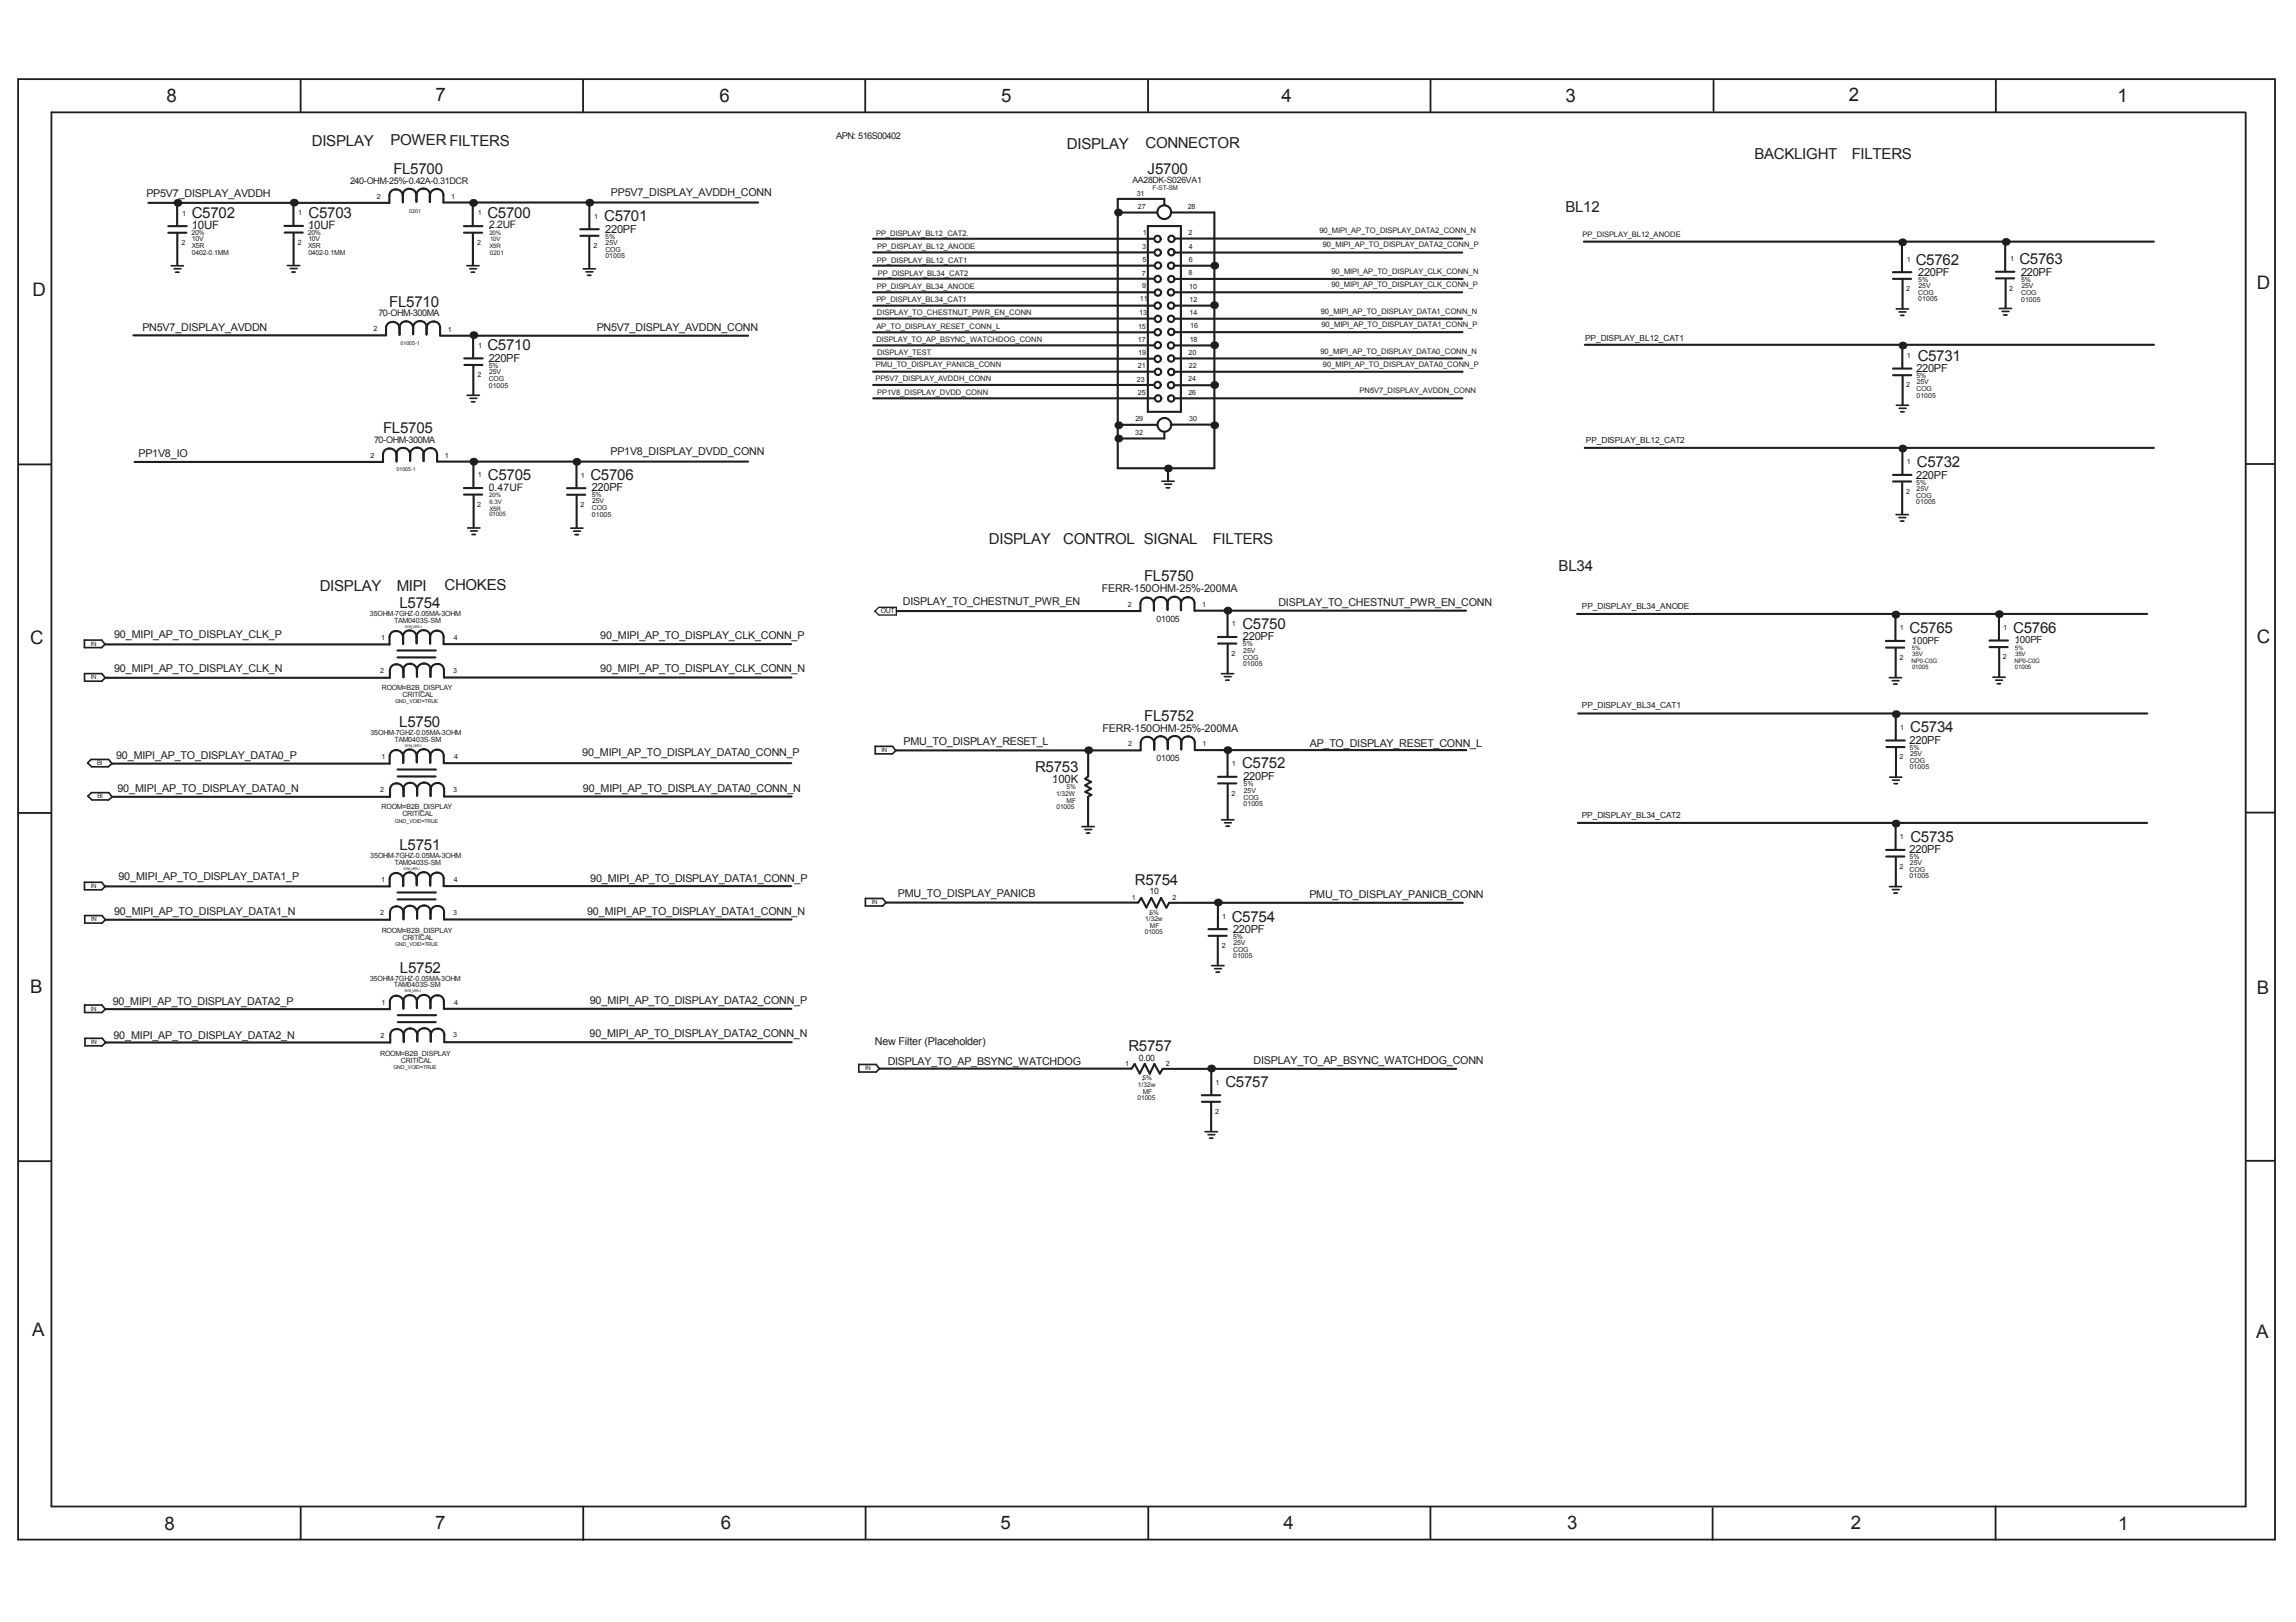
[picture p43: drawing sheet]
<svg xmlns="http://www.w3.org/2000/svg" width="297mm" height="210mm" viewBox="0 0 297 210" stroke-linecap="round" stroke-linejoin="round" font-family="sans-serif">
<defs><g id="words">
<g font-size="2.4" fill="#1e1e1e">
<text x="21.5" y="13.3">8</text>
<text x="56.3" y="13.1">7</text>
<text x="93.1" y="13.2">6</text>
<text x="129.5" y="13.2">5</text>
<text x="165.8" y="13.3">4</text>
<text x="202.5" y="13.2">3</text>
<text x="239.2" y="13.1">2</text>
<text x="273.9" y="13.2">1</text>
<text x="4.2" y="38.2">D</text>
<text x="292" y="37.4">D</text>
<text x="3.9" y="83.4">C</text>
<text x="292" y="83.3">C</text>
<text x="3.9" y="128.4">B</text>
<text x="292" y="128.6">B</text>
<text x="4.2" y="172.9">A</text>
<text x="291.9" y="173.1">A</text>
<text x="21.3" y="198">8</text>
<text x="56.3" y="197.9">7</text>
<text x="93.3" y="197.9">6</text>
<text x="129.4" y="197.9">5</text>
<text x="166.1" y="197.9">4</text>
<text x="202.7" y="197.9">3</text>
<text x="239.4" y="197.9">2</text>
<text x="274" y="198">1</text>
</g>
<g font-size="2" fill="#1e1e1e">
<text x="40.4" y="18.8">DISPLAY</text>
<text x="50.5" y="18.8">POWER FILTERS</text>
<text x="50.9" y="22.5">FL5700</text>
<text x="138" y="19.2">DISPLAY</text>
<text x="148.2" y="19.2">CONNECTOR</text>
<text x="148.5" y="22.5">J5700</text>
<text x="227" y="20.5">BACKLIGHT</text>
<text x="239.6" y="20.5">FILTERS</text>
<text x="24.8" y="28.2">C5702</text>
<text x="39.9" y="28.3">C5703</text>
<text x="63.1" y="28.2">C5700</text>
<text x="78.2" y="28.6">C5701</text>
<text x="202.5" y="27.4">BL12</text>
<text x="247.8" y="34.3">C5762</text>
<text x="261.3" y="34.2">C5763</text>
<text x="50.4" y="39.7">FL5710</text>
<text x="63.1" y="45.4">C5710</text>
<text x="248.1" y="46.7">C5731</text>
<text x="49.6" y="56.1">FL5705</text>
<text x="63.1" y="62.1">C5705</text>
<text x="76.4" y="62.1">C5706</text>
<text x="248" y="60.4">C5732</text>
<text x="127.9" y="70.4">DISPLAY</text>
<text x="137.5" y="70.3">CONTROL SIGNAL</text>
<text x="156.9" y="70.4">FILTERS</text>
<text x="41.4" y="76.4">DISPLAY</text>
<text x="51.3" y="76.4">MIPI</text>
<text x="57.5" y="76.4">CHOKES</text>
<text x="148" y="75.2">FL5750</text>
<text x="201.6" y="73.8">BL34</text>
<text x="51.7" y="78.7">L5754</text>
<text x="160.7" y="81.4">C5750</text>
<text x="247" y="81.9">C5765</text>
<text x="260.5" y="81.9">C5766</text>
<text x="51.7" y="94.1">L5750</text>
<text x="148" y="93.3">FL5752</text>
<text x="247.1" y="94.7">C5734</text>
<text x="133.9" y="99.9">R5753</text>
<text x="160.7" y="99.4">C5752</text>
<text x="51.7" y="110">L5751</text>
<text x="247.2" y="109">C5735</text>
<text x="146.8" y="114.5">R5754</text>
<text x="159.4" y="119.3">C5754</text>
<text x="51.7" y="125.9">L5752</text>
<text x="146" y="136">R5757</text>
<text x="158.5" y="140.7">C5757</text>
</g>
<g font-size="1.5" fill="#1e1e1e">
<text x="24.8" y="29.6">10UF</text>
<text x="39.9" y="29.6">10UF</text>
<text x="136.1" y="101.3">100K</text>
</g>
<g font-size="1.4" fill="#1e1e1e">
<text x="18.9" y="25.5">PP5V7_DISPLAY_AVDDH</text>
<text x="79" y="25.4">PP5V7_DISPLAY_AVDDH_CONN</text>
<text x="78.3" y="30.1">220PF</text>
<text x="248.2" y="35.7">220PF</text>
<text x="261.5" y="35.7">220PF</text>
<text x="18.4" y="42.8">PN5V7_DISPLAY_AVDDN</text>
<text x="63.2" y="46.8">220PF</text>
<text x="77.2" y="42.9">PN5V7_DISPLAY_AVDDN_CONN</text>
<text x="247.9" y="48.1">220PF</text>
<text x="17.9" y="59.1">PP1V8_IO</text>
<text x="79" y="58.9">PP1V8_DISPLAY_DVDD_CONN</text>
<text x="76.6" y="63.5">220PF</text>
<text x="247.9" y="61.9">220PF</text>
<text x="142.6" y="76.7">FERR-150OHM-25%-200MA</text>
<text x="14.8" y="82.6">90_MIPI_AP_TO_DISPLAY_CLK_P</text>
<text x="77.7" y="82.7">90_MIPI_AP_TO_DISPLAY_CLK_CONN_P</text>
<text x="116.8" y="78.3">DISPLAY_TO_CHESTNUT_PWR_EN</text>
<text x="160.8" y="82.9">220PF</text>
<text x="165.4" y="78.4">DISPLAY_TO_CHESTNUT_PWR_EN_CONN</text>
<text x="14.8" y="86.9">90_MIPI_AP_TO_DISPLAY_CLK_N</text>
<text x="77.7" y="87">90_MIPI_AP_TO_DISPLAY_CLK_CONN_N</text>
<text x="142.6" y="94.7">FERR-150OHM-25%-200MA</text>
<text x="15" y="98.2">90_MIPI_AP_TO_DISPLAY_DATA0_P</text>
<text x="75.3" y="97.9">90_MIPI_AP_TO_DISPLAY_DATA0_CONN_P</text>
<text x="116.9" y="96.5">PMU_TO_DISPLAY_RESET_L</text>
<text x="160.9" y="101">220PF</text>
<text x="169.5" y="96.6">AP_TO_DISPLAY_RESET_CONN_L</text>
<text x="247.1" y="96.2">220PF</text>
<text x="15.2" y="102.5">90_MIPI_AP_TO_DISPLAY_DATA0_N</text>
<text x="75.4" y="102.4">90_MIPI_AP_TO_DISPLAY_DATA0_CONN_N</text>
<text x="15.3" y="113.9">90_MIPI_AP_TO_DISPLAY_DATA1_P</text>
<text x="247" y="110.4">220PF</text>
<text x="14.8" y="118.4">90_MIPI_AP_TO_DISPLAY_DATA1_N</text>
<text x="76" y="118.4">90_MIPI_AP_TO_DISPLAY_DATA1_CONN_N</text>
<text x="76.4" y="114.1">90_MIPI_AP_TO_DISPLAY_DATA1_CONN_P</text>
<text x="116.2" y="116.1">PMU_TO_DISPLAY_PANICB</text>
<text x="169.4" y="116.3">PMU_TO_DISPLAY_PANICB_CONN</text>
<text x="159.5" y="120.7">220PF</text>
<text x="14.6" y="130">90_MIPI_AP_TO_DISPLAY_DATA2_P</text>
<text x="76.3" y="129.9">90_MIPI_AP_TO_DISPLAY_DATA2_CONN_P</text>
<text x="14.7" y="134.4">90_MIPI_AP_TO_DISPLAY_DATA2_N</text>
<text x="76.3" y="134.2">90_MIPI_AP_TO_DISPLAY_DATA2_CONN_N</text>
<text x="113.2" y="135.2">New Filter (Placeholder)</text>
<text x="114.8" y="137.8">DISPLAY_TO_AP_BSYNC_WATCHDOG</text>
<text x="162.2" y="137.7">DISPLAY_TO_AP_BSYNC_WATCHDOG_CONN</text>
</g>
<g font-size="1.3" fill="#1e1e1e">
<text x="63.3" y="29.6">2.2UF</text>
<text x="63.2" y="63.5">0.47UF</text>
<text x="247.3" y="83.3">100PF</text>
<text x="260.7" y="83.3">100PF</text>
</g>
<g font-size="1.2" fill="#1e1e1e">
<text x="45.3" y="23.8">240-OHM-25%-0.42A-0.31DCR</text>
<text x="108.2" y="18">APN: 516S00402</text>
<text x="49" y="40.9">70-OHM-300MA</text>
<text x="48.4" y="57.3">70-OHM-300MA</text>
</g>
<g font-size="1.1" fill="#1e1e1e">
<text x="146.5" y="23.6">AA28DK-S026VA1</text>
<text x="205.1" y="44.1">PP_DISPLAY_BL12_CAT1</text>
<text x="205.2" y="57.4">PP_DISPLAY_BL12_CAT2</text>
<text x="149.6" y="80.5">01005</text>
<text x="204.7" y="78.8">PP_DISPLAY_BL34_ANODE</text>
<text x="204.7" y="91.7">PP_DISPLAY_BL34_CAT1</text>
<text x="149.6" y="98.5">01005</text>
<text x="204.6" y="105.9">PP_DISPLAY_BL34_CAT2</text>
<text x="148.7" y="115.8">10</text>
<text x="147.3" y="137.3">0.00</text>
</g>
<g font-size="1" fill="#1e1e1e">
<text x="113.4" y="30.5">PP_DISPLAY_BL12_CAT2.</text>
<text x="113.5" y="34">PP_DISPLAY_BL12_CAT1</text>
<text x="113.5" y="32.3">PP_DISPLAY_BL12_ANODE</text>
<text x="113.6" y="35.7">PP_DISPLAY_BL34_CAT2</text>
<text x="170.7" y="30.2">90_MIPI_AP_TO_DISPLAY_DATA2_CONN_N</text>
<text x="171.1" y="32">90_MIPI_AP_TO_DISPLAY_DATA2_CONN_P</text>
<text x="172.2" y="35.4">90_MIPI_AP_TO_DISPLAY_CLK_CONN_N</text>
<text x="204.7" y="30.6">PP_DISPLAY_BL12_ANODE</text>
<text x="113.4" y="39.1">PP_DISPLAY_BL34_CAT1</text>
<text x="113.4" y="37.4">PP_DISPLAY_BL34_ANODE</text>
<text x="113.5" y="40.7">DISPLAY_TO_CHESTNUT_PWR_EN_CONN</text>
<text x="170.9" y="40.7">90_MIPI_AP_TO_DISPLAY_DATA1_CONN_N</text>
<text x="172.2" y="37.2">90_MIPI_AP_TO_DISPLAY_CLK_CONN_P</text>
<text x="113.3" y="47.5">PMU_TO_DISPLAY_PANICB_CONN</text>
<text x="113.4" y="42.5">AP_TO_DISPLAY_RESET_CONN_L</text>
<text x="113.4" y="44.2">DISPLAY_TO_AP_BSYNC_WATCHDOG_CONN</text>
<text x="113.5" y="45.9">DISPLAY_TEST</text>
<text x="170.8" y="45.8">90_MIPI_AP_TO_DISPLAY_DATA0_CONN_N</text>
<text x="171" y="42.4">90_MIPI_AP_TO_DISPLAY_DATA1_CONN_P</text>
<text x="171.1" y="47.5">90_MIPI_AP_TO_DISPLAY_DATA0_CONN_P</text>
<text x="113.3" y="49.4">PP5V7_DISPLAY_AVDDH_CONN</text>
<text x="113.5" y="51.1">PP1V8_DISPLAY_DVDD_CONN</text>
<text x="175.9" y="50.9">PN5V7_DISPLAY_AVDDN_CONN</text>
</g>
<g font-size=".9" fill="#1e1e1e">
<text x="23.5" y="27.9">1</text>
<text x="38.6" y="27.9">1</text>
<text x="48.7" y="25.7">2</text>
<text x="58.4" y="25.8">1</text>
<text x="61.8" y="27.9">1</text>
<text x="76.9" y="28.3">1</text>
<text x="147.1" y="25.3">31</text>
<text x="147.2" y="27">27</text>
<text x="153.7" y="27">28</text>
<text x="23.5" y="31.7">2</text>
<text x="24.8" y="30.4">20%</text>
<text x="24.8" y="32.1">X5R</text>
<text x="24.8" y="31.2">10V</text>
<text x="24.8" y="33">0402-0.1MM</text>
<text x="38.5" y="31.7">2</text>
<text x="39.8" y="30.4">20%</text>
<text x="39.9" y="32.1">X5R</text>
<text x="39.9" y="31.2">10V</text>
<text x="39.9" y="32.9">0402-0.1MM</text>
<text x="61.7" y="31.7">2</text>
<text x="76.8" y="32.1">2</text>
<text x="78.3" y="30.9">5%</text>
<text x="78.3" y="32.6">COG</text>
<text x="78.3" y="33.4">01005</text>
<text x="78.4" y="31.7">25V</text>
<text x="147.7" y="35.7">7</text>
<text x="147.8" y="32.2">3</text>
<text x="147.8" y="33.9">5</text>
<text x="147.8" y="30.4">1</text>
<text x="153.7" y="30.4">2</text>
<text x="153.8" y="35.6">8</text>
<text x="153.8" y="34">6</text>
<text x="153.8" y="32.2">4</text>
<text x="246.7" y="33.9">1</text>
<text x="260.1" y="33.8">1</text>
<text x="147.4" y="40.8">13</text>
<text x="147.5" y="39">11</text>
<text x="147.8" y="37.3">9</text>
<text x="153.9" y="37.3">10</text>
<text x="153.9" y="40.8">14</text>
<text x="153.9" y="39.1">12</text>
<text x="246.6" y="37.7">2</text>
<text x="248.2" y="36.4">5%</text>
<text x="248.2" y="38.1">COG</text>
<text x="248.2" y="39">01005</text>
<text x="248.2" y="37.2">25V</text>
<text x="260" y="37.6">2</text>
<text x="261.5" y="36.5">5%</text>
<text x="261.5" y="38.2">COG</text>
<text x="261.5" y="39">01005</text>
<text x="261.5" y="37.3">25V</text>
<text x="48.3" y="42.8">2</text>
<text x="58" y="42.9">1</text>
<text x="61.8" y="45">1</text>
<text x="63.2" y="47.6">5%</text>
<text x="147.2" y="47.6">21</text>
<text x="147.2" y="44.2">17</text>
<text x="147.2" y="42.5">15</text>
<text x="147.2" y="46">19</text>
<text x="153.8" y="45.9">20</text>
<text x="153.8" y="47.7">22</text>
<text x="153.9" y="44.2">18</text>
<text x="154" y="42.5">16</text>
<text x="246.7" y="46.3">1</text>
<text x="61.8" y="48.8">2</text>
<text x="63.2" y="49.3">COG</text>
<text x="63.2" y="50.2">01005</text>
<text x="63.3" y="48.4">25V</text>
<text x="147.1" y="49.4">23</text>
<text x="147.2" y="51.1">25</text>
<text x="153.7" y="49.3">24</text>
<text x="153.7" y="51.1">26</text>
<text x="246.6" y="50.1">2</text>
<text x="247.9" y="48.9">5%</text>
<text x="247.9" y="51.5">01005</text>
<text x="247.9" y="50.6">COG</text>
<text x="248" y="49.7">25V</text>
<text x="47.9" y="59.2">2</text>
<text x="57.6" y="59.3">1</text>
<text x="146.9" y="56.2">32</text>
<text x="146.9" y="54.4">29</text>
<text x="153.8" y="54.4">30</text>
<text x="61.8" y="65.6">2</text>
<text x="61.8" y="61.8">1</text>
<text x="75.1" y="65.6">2</text>
<text x="75.1" y="61.8">1</text>
<text x="76.6" y="64.3">5%</text>
<text x="76.6" y="65.1">25V</text>
<text x="246.6" y="63.9">2</text>
<text x="246.7" y="60.1">1</text>
<text x="247.9" y="62.7">5%</text>
<text x="247.9" y="64.4">COG</text>
<text x="247.9" y="65.2">01005</text>
<text x="248" y="63.5">25V</text>
<text x="76.6" y="66">COG</text>
<text x="76.6" y="66.8">01005</text>
<text x="47.8" y="79.7">35OHM-7GHZ-0.05MA-3OHM</text>
<text x="49.3" y="82.8">1</text>
<text x="51" y="80.6">TAM0403S-SM</text>
<text x="58.7" y="82.8">4</text>
<text x="113.9" y="79.4">OUT</text>
<text x="145.9" y="78.5">2</text>
<text x="155.5" y="78.6">1</text>
<text x="159.4" y="81">1</text>
<text x="160.8" y="83.6">5%</text>
<text x="245.8" y="81.6">1</text>
<text x="259.2" y="81.5">1</text>
<text x="49.2" y="87.1">2</text>
<text x="49.4" y="89.3">ROOM=B2B_DISPLAY</text>
<text x="58.6" y="87">3</text>
<text x="159.3" y="84.9">2</text>
<text x="160.8" y="85.3">COG</text>
<text x="160.8" y="86.2">01005</text>
<text x="160.9" y="84.4">25V</text>
<text x="245.7" y="85.4">2</text>
<text x="259.1" y="85.3">2</text>
<text x="47.9" y="95.2">35OHM-7GHZ-0.05MA-3OHM</text>
<text x="52.1" y="90.2">CRITICAL</text>
<text x="245.8" y="94.4">1</text>
<text x="49.3" y="98.2">1</text>
<text x="51" y="96">TAM0403S-SM</text>
<text x="58.7" y="98.2">4</text>
<text x="145.9" y="96.5">2</text>
<text x="155.6" y="96.6">1</text>
<text x="159.4" y="99.1">1</text>
<text x="160.9" y="101.8">5%</text>
<text x="245.8" y="98.3">2</text>
<text x="247.1" y="97">5%</text>
<text x="247.1" y="98.7">COG</text>
<text x="247.1" y="99.6">01005</text>
<text x="247.1" y="97.8">25V</text>
<text x="49.2" y="102.5">2</text>
<text x="49.4" y="104.8">ROOM=B2B_DISPLAY</text>
<text x="52.1" y="105.7">CRITICAL</text>
<text x="58.6" y="102.4">3</text>
<text x="136.6" y="103">1/32W</text>
<text x="136.7" y="104.7">01005</text>
<text x="138" y="102.1">5%</text>
<text x="138" y="103.9">MF</text>
<text x="159.3" y="103">2</text>
<text x="160.9" y="103.5">COG</text>
<text x="160.9" y="104.3">01005</text>
<text x="160.9" y="102.6">25V</text>
<text x="47.9" y="111.1">35OHM-7GHZ-0.05MA-3OHM</text>
<text x="51" y="112">TAM0403S-SM</text>
<text x="245.7" y="112.4">2</text>
<text x="245.8" y="108.6">1</text>
<text x="247" y="111.1">5%</text>
<text x="247.1" y="112.8">COG</text>
<text x="247.1" y="113.7">01005</text>
<text x="247.1" y="111.9">25V</text>
<text x="49.2" y="118.4">2</text>
<text x="49.3" y="114.1">1</text>
<text x="58.6" y="118.4">3</text>
<text x="58.7" y="114.1">4</text>
<text x="146.4" y="116.5">1</text>
<text x="148.2" y="119.2">1/32w</text>
<text x="148.7" y="118.4">5%</text>
<text x="151.7" y="116.5">2</text>
<text x="158.1" y="118.9">1</text>
<text x="49.4" y="120.7">ROOM=B2B_DISPLAY</text>
<text x="52.1" y="121.6">CRITICAL</text>
<text x="148.1" y="120.9">01005</text>
<text x="148.8" y="120.1">MF</text>
<text x="158.1" y="122.7">2</text>
<text x="159.5" y="121.5">5%</text>
<text x="159.5" y="124">01005</text>
<text x="159.5" y="123.2">COG</text>
<text x="159.6" y="122.3">25V</text>
<text x="47.8" y="126.9">35OHM-7GHZ-0.05MA-3OHM</text>
<text x="49.4" y="130">1</text>
<text x="51" y="127.8">TAM0403S-SM</text>
<text x="58.8" y="130">4</text>
<text x="49.2" y="136.6">ROOM=B2B_DISPLAY</text>
<text x="49.2" y="134.3">2</text>
<text x="51.9" y="137.5">CRITICAL</text>
<text x="58.6" y="134.2">3</text>
<text x="150.8" y="138">2</text>
<text x="145.6" y="138">1</text>
<text x="147.2" y="142.4">01005</text>
<text x="147.2" y="140.6">1/32w</text>
<text x="147.8" y="139.8">5%</text>
<text x="147.8" y="141.5">MF</text>
<text x="157.3" y="140.4">1</text>
<text x="157.2" y="144.2">2</text>
</g>
<g font-size=".8" fill="#1e1e1e">
<text x="149.1" y="24.5">F-ST-SM</text>
<text x="63.3" y="30.4">20%</text>
<text x="63.3" y="32.1">X5R</text>
<text x="63.4" y="32.9">0201</text>
<text x="63.4" y="31.2">10V</text>
<text x="63.3" y="64.4">20%</text>
<text x="63.3" y="65.2">6.3V</text>
<text x="63.3" y="66.8">01005</text>
<text x="63.3" y="66.1">X5R</text>
<text x="11.7" y="83.6">IN</text>
<text x="11.8" y="87.9">IN</text>
<text x="247.3" y="85.8">NP0-C0G</text>
<text x="247.4" y="84.1">5%</text>
<text x="247.4" y="86.6">01005</text>
<text x="247.4" y="84.9">35V</text>
<text x="260.6" y="85.8">NP0-C0G</text>
<text x="260.7" y="84.1">5%</text>
<text x="260.7" y="86.6">01005</text>
<text x="260.7" y="84.9">35V</text>
<text x="12.6" y="99">BI</text>
<text x="114" y="97.3">IN</text>
<text x="12.6" y="103.3">BI</text>
<text x="11.7" y="114.9">IN</text>
<text x="11.8" y="119.2">IN</text>
<text x="112.8" y="117">IN</text>
<text x="11.8" y="130.8">IN</text>
<text x="11.8" y="135.1">IN</text>
<text x="111.9" y="138.5">IN</text>
</g>
<g font-size=".7" fill="#1e1e1e">
<text x="53" y="27.5">0201</text>
<text x="51.8" y="44.7">01005-1</text>
<text x="51.3" y="61">01005-1</text>
<text x="51.1" y="91">GND_VOID=TRUE</text>
<text x="51.1" y="106.5">GND_VOID=TRUE</text>
<text x="51.1" y="122.4">GND_VOID=TRUE</text>
<text x="50.9" y="138.3">GND_VOID=TRUE</text>
</g>
<g font-size=".5" fill="#1e1e1e">
<text x="52.4" y="81.2">SYM_VER-1</text>
<text x="52.4" y="96.7">SYM_VER-1</text>
<text x="52.2" y="112.6">SYM_VER-1</text>
<text x="52.3" y="128.4">SYM_VER-1</text>
</g>
</g></defs>
<g fill="none" stroke="#1e1e1e" stroke-width=".22">
<path d="M22.1 34.4h1.6M22.5 34.8h.9M22.7 35.2h.5M37.2 34.4h1.6M37.6 34.8h.8M37.7 35.2h.5M60.4 34.4h1.6M60.8 34.8h.8M61 35.2h.4M75.5 34.8h1.5M75.8 35.2h.9M76 35.6h.5"/>
<path d="M245.3 40h1.6M258.6 39.9h1.6M60.4 51.2h1.6M60.8 51.5h.9M61 52h.4M245.3 52.4h1.6M245.7 40.4h.9M245.7 52.8h.9M245.9 40.8h.4M245.9 53.3h.4M259 40.3h.9M259.2 40.8h.4"/>
<path d="M60.5 68.3h1.6M60.9 68.7h.9M61.1 69.2h.4M73.8 68.3h1.6M74.2 68.7h.9M74.4 69.2h.4M150.3 62.3h1.6M150.7 62.7h.9M150.9 63.1h.4M245.3 66.6h1.6M245.7 67h.9M245.9 67.4h.4"/>
<path d="M10.9 82.8h2.3l.4 .6-.4 .4h-2.3zM10.9 87.2h2.3l.4 .5-.4 .5h-2.3zM14 98.3h-2.2l-.4 .4M14.1 98.3l.4 .5-.5 .4h-2.1l-.6-.5M113.2 96.6h2.3l.4 .5-.4 .5h-2.3zM158 87.2h1.6M158.4 87.6h.9M158.6 88h.4M244.4 87.7h1.6M244.8 88.1h.9M245 88.5h.4M257.8 87.6h1.6"/>
<path d="M258.2 88h.9M258.4 88.5h.4M10.9 114.2h2.3l.4 .5-.4 .4h-2.3zM11.4 103l.4-.4h2.3l.4 .5-.5 .4h-2.1l-.5-.5M13.2 118.5l.4 .5-.4 .5h-2.2v-1h2.2M114.6 116.8l-.4-.5h-2.2v.9h2.2l.4-.4M140 107h1.6M140.4 107.4h.8M140.5 107.8h.5M158.1 106.1h1.5M158.4 106.5h.9M158.6 106.9h.4"/>
<path d="M244.5 114.7h1.5M244.5 100.6h1.6M244.8 115.1h.9M244.8 101h.9M245 115.6h.5M245 101.4h.5M10.9 130l2.3 .1 .4 .5-.4 .4h-2.3zM11 134.3l2.2 .1 .5 .5-.5 .4h-2.2zM111.1 137.7l2.2 .1 .5 .5-.5 .4h-2.2zM156.8 125h1.6M157.1 125.4h.9M157.3 125.8h.5"/>
<path d="M155.9 146.5h1.6M156.3 146.8h.9M156.5 147.3h.4"/>
</g>
<g fill="none" stroke="#1e1e1e" stroke-width=".27">
<path d="M21.8 29.3h2.4M21.8 30.1h2.3M22.9 26.5v2.6M22.9 30.2v4.1M36.8 29.2h2.4M36.8 30.1h2.4M38 26.5v2.6M38 30.2v4M52.1 25.2v1M52.1 25.2a.88 .88 0 0 1 .9-.8 .88 .88 0 0 1 .9 .9M52.1 26.2v-.8a.88 .88 0 0 0-.8-.9 .88 .88 0 0 0-.9 .8v1h-31.2M53.9 26.1v-.8a.88 .88 0 0 1 .8-.9 .88 .88 0 0 1 .9 .8v1"/>
<path d="M55.6 26.1v-.8a.88 .88 0 0 1 .8-.8 .88 .88 0 0 1 1 .7v1h40.7M60 29.3h2.4M60 30.1h2.4M61.2 26.5v2.6M61.2 30.2v4.1M75.1 29.7h2.4M75.1 30.5h2.3M76.2 30.6v4.1M76.2 26.4v3.2M112.9 37.8h36.3M112.9 30.9h36.4M113 34.4h36.3"/>
<path d="M113 32.7h36.3M113 36.1h36.3M113 39.6h36.3M144.8 27.5h4.9M150.6 26.5v-.8h-6v34.9h12.5v-33.1h-5.5M152 39.6h4.9M152 34.4h4.9M152 37.8h37.2M152.1 32.7h37.1M152.1 30.9h37.1M152.1 36.1h37.1M204.9 31.3h73.8"/>
<path d="M244.9 35.2h2.4M244.9 36.1h2.3M246.1 31.8v3.4M246.1 36.2v3.7M258.2 35.2h2.4M258.2 36h2.4M259.4 31.8v3.3M259.5 36.1v3.8M51.3 58.9a.88 .88 0 0 0-.8-.9 .88 .88 0 0 0-.9 .8l-.1 1h-32.1M51.7 43.3v-.8a.88 .88 0 0 0-.8-.8 .88 .88 0 0 0-1 .7v1h-32.7M53.1 58.8a.88 .88 0 0 0-.9-.8 .88 .88 0 0 0-.9 .7v1M53.1 59.6v-.8a.88 .88 0 0 1 .8-.9 .88 .88 0 0 1 .9 .8v1"/>
<path d="M53.4 42.4a.88 .88 0 0 0-.8-.8 .88 .88 0 0 0-.9 .8v.9M54.8 59.7v-.9a.88 .88 0 0 1 .8-.8 .88 .88 0 0 1 .9 .8v.9h40.3M55.2 43.3v-.8a.88 .88 0 0 1 .8-.9 .88 .88 0 0 1 .9 .8v.9M55.2 42.3a.88 .88 0 0 0-.9-.8 .88 .88 0 0 0-.9 .9v.9M55.2 42.3v1M56.9 43.4h39.9M60.1 46.4h2.4M60.1 47.2h2.3M61.2 43.6v2.6M61.2 47.3v3.8M61.2 59.9v3.2M74.6 60v3.1"/>
<path d="M112.9 43h36.3M112.9 46.4h36.4M113 48.1h36.3M113 49.8h36.3M113 44.7h36.3M113 51.5h36.3M113 41.2h36.3M145 55h4.7M148.5 53.3h4.3v-24h-4.3v24M150.6 56v.7h-5.7M151.6 55h5.3M152 44.7h4.8"/>
<path d="M152 41.2h37.2M152 49.9h4.8M152.1 46.4h37.1M152.1 51.5h37.1M152.1 43h37.1M152.1 48.1h37.1M205 58h73.6M205 44.6h73.7M244.9 47.7h2.4M244.9 48.6h2.4M246.1 44.7v2.9M246.1 58.2v3.2"/>
<path d="M246.1 48.7v3.7M60 63.2h2.4M60 64h2.4M61.3 64.1v4.1M73.3 63.2h2.4M73.4 64h2.3M74.6 64.2v4.1M149.3 78.2a.88 .88 0 0 0-.8-.9 .88 .88 0 0 0-1 .8v1h-31.5M151 78.1a.88 .88 0 0 0-.8-.8 .88 .88 0 0 0-.9 .7v1M151 78.9v-.8a.88 .88 0 0 1 .9-.9 .88 .88 0 0 1 .9 .8v1M151.1 60.8v1.3M152.8 78.1a.88 .88 0 0 1 .8-.8 .88 .88 0 0 1 .9 .8v.9h35.2"/>
<path d="M158.8 79.2v3.1M204 79.5h73.8M244.9 61.5h2.4M244.9 62.3h2.4M245.2 79.7v3.2M246.1 62.4v4.1M258.6 79.7v3.1M13.6 83.4h36.8M50.4 86.7v1h-36.8M50.4 86.7a.88 .88 0 0 1 1-.7 .88 .88 0 0 1 .8 .8M51.4 84.2h5M51.4 85.1h4.9"/>
<path d="M51.4 99.6h5M52.2 82.5a.88 .88 0 0 0-.9-.8 .88 .88 0 0 0-.9 .7v1M52.2 97.9a.88 .88 0 0 0-.9-.8 .88 .88 0 0 0-.9 .7v1h-35.9M53.9 82.4v.8M53.9 83.3v-.9a.88 .88 0 0 0-.8-.8 .88 .88 0 0 0-1 .8l.1 .9M53.9 97.8a.88 .88 0 0 0-.8-.8 .88 .88 0 0 0-.9 .8v.9M53.9 98.7v-.9a.88 .88 0 0 1 .9-.8 .88 .88 0 0 1 .9 .7v1M53.9 86.8a.88 .88 0 0 0-.8-.9 .88 .88 0 0 0-.9 .8v.9M53.9 87.6v-.9a.88 .88 0 0 1 .9-.8 .88 .88 0 0 1 .9 .7v1M55.6 83.3v-.8a.88 .88 0 0 1 .9-.9 .88 .88 0 0 1 .9 .8v1h44.9M55.7 82.3a.88 .88 0 0 0-1-.8 .88 .88 0 0 0-.8 .9M55.7 97.9a.88 .88 0 0 1 .8-.9 .88 .88 0 0 1 .9 .8v1h45"/>
<path d="M55.7 82.3v1M55.7 86.8a.88 .88 0 0 1 .8-.9 .88 .88 0 0 1 .9 .8v1h45M140.8 97.4v3.1l-.4 .3 .8 .4-.8 .4 .8 .5-.8 .4 .8 .4-.4 .2v3.8M149.3 96.2a.88 .88 0 0 0-.8-.8 .88 .88 0 0 0-.9 .7v1h-31.7M151.1 96.1a.88 .88 0 0 0-.9-.8 .88 .88 0 0 0-.9 .8v.9M151.1 97v-.9a.88 .88 0 0 1 .8-.9 .88 .88 0 0 1 .9 .8v1M152.8 96.2a.88 .88 0 0 1 .9-.9 .88 .88 0 0 1 .9 .8v.9M154.6 97.1h35.1M157.6 82.4h2.4M157.6 83.3h2.3M158.8 97.3v3.1M158.8 83.4v3.7"/>
<path d="M204.2 92.3h73.6M244 82.9h2.4M244 83.8h2.4M244 95.8h2.4M244.1 96.7h2.3M245.2 83.9v3.7M245.3 92.6v3.1M245.3 96.8v3.7M257.4 82.9h2.4M257.4 83.7h2.3M258.6 83.9v3.7M51.2 117.3a.77 .77 0 0 0-.7 .8l-.1 .9h-36.8"/>
<path d="M51.2 117.3a.87 .87 0 0 1 1 .8M51.4 115.5h5M51.4 116.4h4.9M51.4 100.5h5M52.2 113.7v.9M52.2 113.7a.88 .88 0 0 1 .9-.8 .88 .88 0 0 1 .8 .9M52.2 114.7v-.9a.88 .88 0 0 0-.9-.8 .88 .88 0 0 0-.9 .7v1h-36.8M52.2 102.2a.88 .88 0 0 0-.8-.8 .88 .88 0 0 0-.9 .7v1h-35.9M53.9 114.6v-.9a.88 .88 0 0 1 .8-.8 .88 .88 0 0 1 1 .7v1M54 118.1a.88 .88 0 0 0-.9-.9 .88 .88 0 0 0-.9 .8v1M54 118.9v-.9a.88 .88 0 0 1 .8-.8 .88 .88 0 0 1 .9 .8v.9M54 102.1v.9"/>
<path d="M54 102.2a.88 .88 0 0 0-.9-.9 .88 .88 0 0 0-.9 .8v1M54 103v-.9a.88 .88 0 0 1 .8-.8 .88 .88 0 0 1 .9 .7v1M55.6 114.6v-.8a.88 .88 0 0 1 .9-.9 .88 .88 0 0 1 .9 .8v1h45M55.7 118.1a.88 .88 0 0 1 .8-.9 .88 .88 0 0 1 .9 .8v1h45M55.7 103v-.8a.88 .88 0 0 1 .8-.9 .88 .88 0 0 1 .9 .8l.1 1h44.9M114.6 116.8h32.6l.5-.6 .6 1.2 .6-1.2 .7 1.3 .6-1.3 .7 1.3 .4-.7h38M157.6 117v3.2M157.6 100.5h2.4M157.6 101.4h2.3M158.8 101.5v4.5M204.1 106.5h73.7M244 110h2.4"/>
<path d="M244 110.8h2.4M245.2 106.8v3.1M245.3 111v3.7M51.3 133.2a.77 .77 0 0 0-.8 .7v1h-36.8M51.3 133.2a.87 .87 0 0 1 .9 .8M51.5 131.4h4.9M51.5 132.3h4.9M52.2 129.6v.9M52.2 129.6a.88 .88 0 0 1 .9-.8 .88 .88 0 0 1 .8 .8M52.2 130.5v-.8a.88 .88 0 0 0-.8-.8 .88 .88 0 0 0-1 .7v1h-36.8M53.9 130.5v-.9a.88 .88 0 0 1 .9-.8 .88 .88 0 0 1 .9 .7v1M54 134a.88 .88 0 0 0-.9-.9 .88 .88 0 0 0-.9 .8v1"/>
<path d="M55.7 130.5v-.8a.88 .88 0 0 1 .8-.9 .88 .88 0 0 1 .9 .8v1h45M55.7 134.8v-.8a.88 .88 0 0 1 .9-.9 .88 .88 0 0 1 .9 .8v1h44.9M55.7 133.8a.88 .88 0 0 0-.9-.7 .88 .88 0 0 0-.8 .8v.9M55.7 133.8v1M113.8 138.3h32.6l.4-.6 .7 1.2 .6-1.2 .7 1.2 .6-1.2 .6 1.2 .4-.6h38M156.3 120.2h2.4M156.4 121.1h2.3M156.7 138.5v3.1M157.5 121.2v3.7M155.5 141.7h2.4M155.5 142.6h2.3M156.7 142.7v3.6"/>
<circle cx="149.8" cy="30.9" r=".41"/>
<circle cx="149.8" cy="39.5" r=".41"/>
<circle cx="149.8" cy="32.7" r=".41"/>
<circle cx="149.8" cy="36.1" r=".41"/>
<circle cx="149.8" cy="37.9" r=".41"/>
<circle cx="149.8" cy="34.4" r=".41"/>
<circle cx="150.6" cy="27.5" r=".89"/>
<circle cx="151.5" cy="37.8" r=".41"/>
<circle cx="151.5" cy="39.6" r=".41"/>
<circle cx="151.5" cy="34.4" r=".41"/>
<circle cx="151.5" cy="32.6" r=".41"/>
<circle cx="151.5" cy="36.1" r=".41"/>
<circle cx="151.6" cy="30.9" r=".41"/>
<circle cx="149.8" cy="49.8" r=".41"/>
<circle cx="149.8" cy="46.4" r=".41"/>
<circle cx="149.8" cy="43" r=".41"/>
<circle cx="149.8" cy="44.7" r=".41"/>
<circle cx="149.8" cy="41.3" r=".41"/>
<circle cx="149.8" cy="48.1" r=".41"/>
<circle cx="149.8" cy="51.6" r=".41"/>
<circle cx="150.6" cy="55" r=".89"/>
<circle cx="151.5" cy="44.7" r=".41"/>
<circle cx="151.5" cy="41.3" r=".41"/>
<circle cx="151.5" cy="49.8" r=".41"/>
<circle cx="151.5" cy="46.4" r=".41"/>
<circle cx="151.5" cy="51.6" r=".41"/>
<circle cx="151.5" cy="48.1" r=".41"/>
<circle cx="151.5" cy="43" r=".41"/>
</g>
<path d="M113.2 79.1l.5-.5h2.3v1h-2.3z" fill="none" stroke="#1e1e1e" stroke-width=".17"/>
<g fill="none" stroke="#1e1e1e" stroke-width=".23">
<path d="M38.9 10.4v4M75.4 10.3v4.2M111.9 10.3v4.2M148.5 10.3v4.1M185.1 10.3v4.2M221.7 10.4v4M258.2 10.3v4.2M290.4 14.5h-283.7v180.5h283.8v-180.5M294.3 10.2h-292v189h292v-188.9M2.4 60.1h4.2M290.5 60h3.7M2.4 105.2h4.1"/>
<path d="M290.5 105.2h3.8M2.5 150.3h4M290.6 150.2h3.7M38.9 195.1v4.1M75.5 195v4.3M112 195v4.2M148.6 195.1v4.1M185.1 195v4.1M221.6 195.2v4.1M258.2 194.9v4.4"/>
</g>
<g fill="none" stroke="#1e1e1e" stroke-width=".13">
<path d="M25 29.5h.1M40.1 29.5h.1M63.3 29.5h.1M78.3 30.1h.1M248.2 35.6h.1M261.5 35.7h.1M63.2 46.8h.1M248 48.1h.1M63.4 63.5h.1M76.6 63.5h.1M113.2 79.1h.1M247.9 61.9h.1"/>
<path d="M160.8 82.9h.1M247.1 96.2h.1M247.5 83.2h.1M260.8 83.2h.1M136.3 101.2h.1M148.8 118.3h.1M160.9 101h.1M247.1 110.3h.1M147.8 139.7h.1M159.6 120.7h.1M2.4 199.2h.1"/>
</g>
<path d="M11.3 98.7h.1M11.4 103h.1" fill="none" stroke="#1e1e1e" stroke-width=".14"/>
<path d="M13.6 83.4h.1M13.6 87.7h.1M115.9 97.1h.1M13.6 114.7h.1M13.6 119h.1M13.6 130.6h.1M13.6 134.9h.1M113.7 138.3h.1" fill="none" stroke="#1e1e1e" stroke-width=".21"/>
<g fill="none" stroke="#1e1e1e" stroke-width=".19">
<path d="M22.9 35.2h.1M38 35.2h.1M61.2 35.2h.1M76.2 35.6h.1M61.2 52h.1M246.1 40.8h.1M246.1 53.3h.1M259.4 40.8h.1M61.3 69.2h.1M74.6 69.2h.1M151.1 63.1h.1M246.1 67.4h.1"/>
<path d="M158.8 88h.1M245.2 88.5h.1M258.6 88.5h.1M245.2 115.6h.1M245.2 101.4h.1M157.5 125.8h.1M156.7 147.3h.1"/>
</g>
<g fill="#1e1e1e">
<circle cx="23" cy="26.3" r=".5"/>
<circle cx="38" cy="26.2" r=".5"/>
<circle cx="74.6" cy="59.8" r=".5"/>
</g>
<path d="M114.6 116.8h.1" fill="none" stroke="#1e1e1e" stroke-width=".21"/>
<path d="M140.8 107.8h.1" fill="none" stroke="#1e1e1e" stroke-width=".19"/>
<circle cx="140.8" cy="97.1" r=".5" fill="#1e1e1e"/>
<path d="M158.8 106.9h.1" fill="none" stroke="#1e1e1e" stroke-width=".19"/>
<g fill="#1e1e1e">
<circle cx="158.8" cy="97.1" r=".5"/>
<circle cx="158.8" cy="79" r=".5"/>
<circle cx="245.2" cy="106.6" r=".5"/>
<circle cx="245.3" cy="92.4" r=".5"/>
<circle cx="245.2" cy="79.5" r=".5"/>
<circle cx="246.1" cy="58" r=".5"/>
<circle cx="246.1" cy="31.4" r=".5"/>
<circle cx="259.5" cy="31.3" r=".5"/>
<circle cx="157.5" cy="116.8" r=".5"/>
<circle cx="61.2" cy="59.7" r=".5"/>
<circle cx="61.2" cy="43.4" r=".5"/>
<circle cx="61.2" cy="26.3" r=".5"/>
<circle cx="76.2" cy="26.2" r=".5"/>
<circle cx="144.7" cy="56.8" r=".5"/>
<circle cx="144.7" cy="55" r=".5"/>
<circle cx="157.1" cy="55" r=".5"/>
<circle cx="157.1" cy="49.8" r=".5"/>
<circle cx="157.1" cy="44.7" r=".5"/>
<circle cx="157.1" cy="34.4" r=".5"/>
<circle cx="246.1" cy="44.7" r=".5"/>
<circle cx="258.6" cy="79.5" r=".5"/>
<circle cx="144.6" cy="27.5" r=".5"/>
<circle cx="156.7" cy="138.3" r=".5"/>
<circle cx="151.1" cy="60.6" r=".5"/>
<circle cx="157.1" cy="39.5" r=".5"/>
</g>
<use href="#words"/>
</svg>
